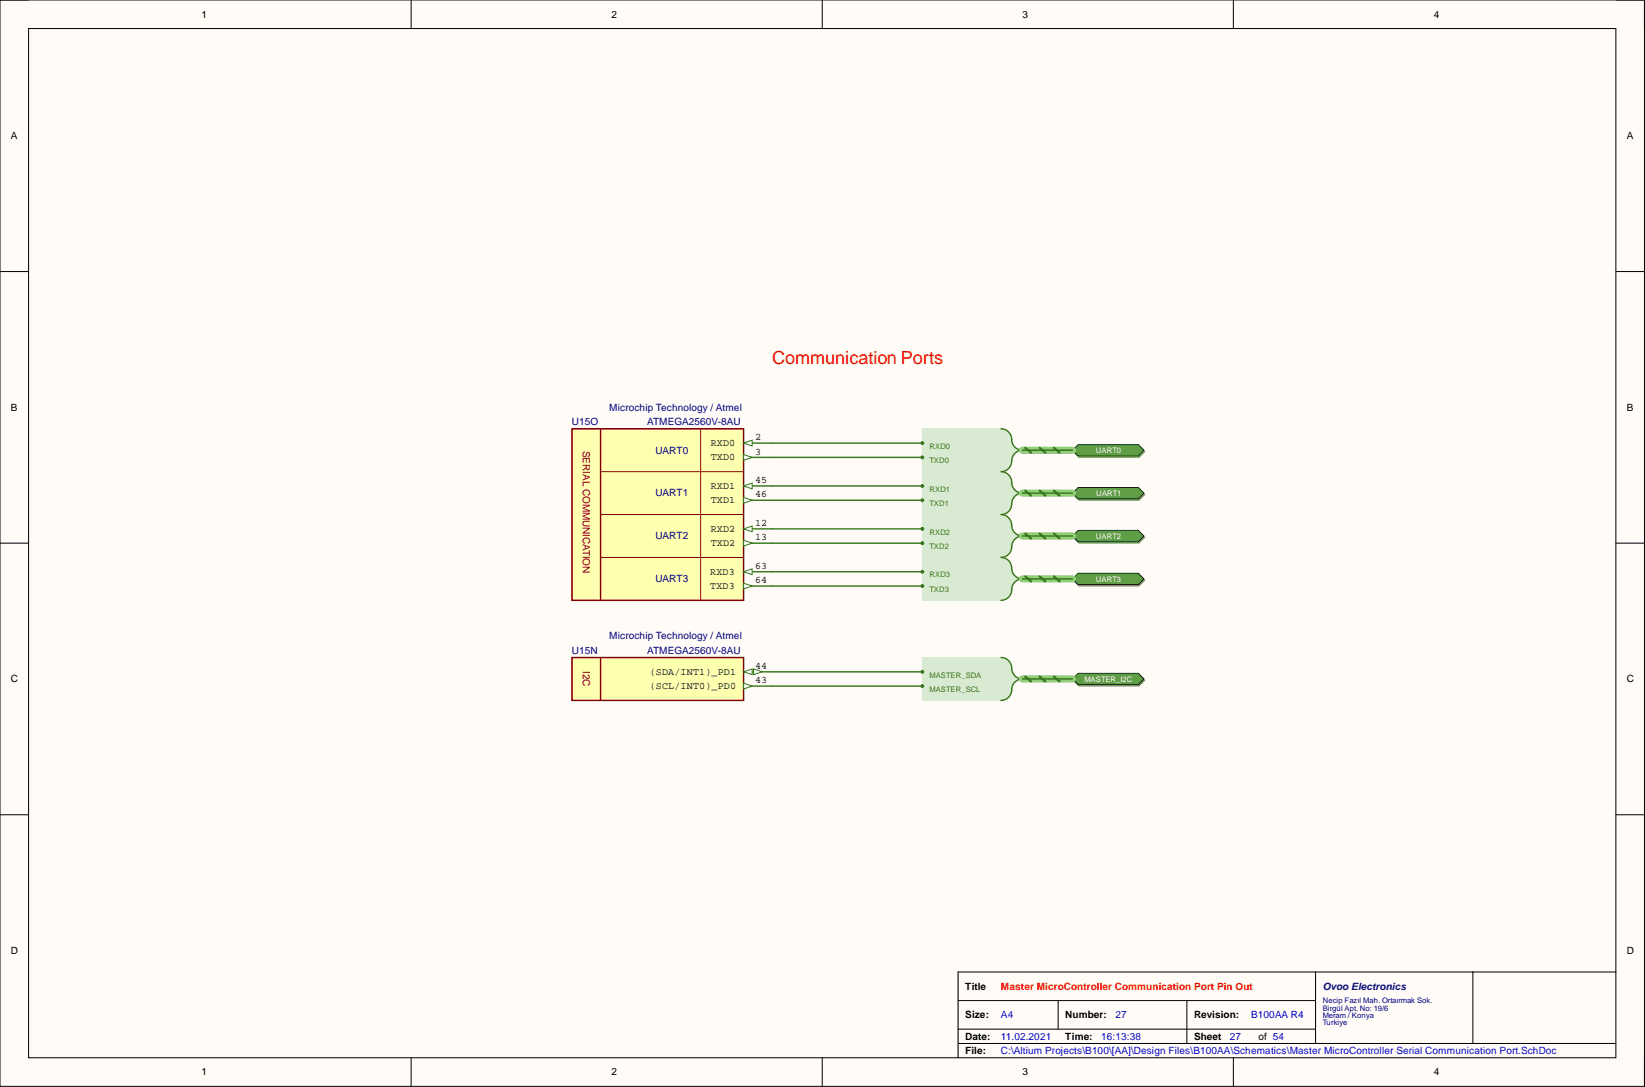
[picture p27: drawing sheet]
<svg xmlns="http://www.w3.org/2000/svg" width="292mm" height="193mm" viewBox="0 0 292 193" stroke-linecap="round" stroke-linejoin="round" font-family="sans-serif">
<defs><g id="words">
<text font-size="3.2" fill="#f00" x="137.1" y="64.5">Communication Ports</text>
<g font-size="1.8">
<text x="35.8" y="3.1">1</text>
<text x="108.6" y="3.1">2</text>
<text x="181.6" y="3.1">3</text>
<text x="254.6" y="3.1">4</text>
<text x="1.9" y="24.7">A</text>
<text x="288.9" y="24.7">A</text>
<text x="1.9" y="72.9">B</text>
<text x="288.9" y="72.9">B</text>
<text x="126.2" y="79.2">RXD0</text>
<text x="126.2" y="81.7">TXD0</text>
<text x="134.1" y="78.2">2</text>
<text x="134.1" y="80.7">3</text>
<text x="126.2" y="86.8">RXD1</text>
<text x="126.2" y="89.3">TXD1</text>
<text x="134.1" y="85.8">45</text>
<text x="134.1" y="88.3">46</text>
<text x="126.2" y="94.4">RXD2</text>
<text x="134.1" y="93.4">12</text>
<text x="134.1" y="95.9">13</text>
<text x="126.2" y="96.9">TXD2</text>
<text x="134.1" y="101">63</text>
<text x="126.1" y="104.5">TXD3</text>
<text x="126.1" y="102">RXD3</text>
<text x="134.1" y="103.5">64</text>
<text x="115.4" y="119.8">(SDA/INT1)_PD1</text>
<text x="134.1" y="118.8">44</text>
<text x="1.9" y="121.1">C</text>
<text x="115.4" y="122.3">(SCL/INT0)_PD0</text>
<text x="134.1" y="121.3">43</text>
<text x="288.9" y="121.1">C</text>
<text x="1.9" y="169.3">D</text>
<text x="288.9" y="169.3">D</text>
<text x="171.4" y="175.7">Title</text>
<text x="171.4" y="180.8">Size:</text>
<text x="171.4" y="184.6">Date:</text>
<text x="189.2" y="180.8">Number:</text>
<text x="189.2" y="184.6">Time:</text>
<text x="212" y="180.8">Revision:</text>
<text x="212" y="184.6">Sheet</text>
<text x="223.4" y="184.6">of 54</text>
<text x="35.8" y="190.9">1</text>
<text x="108.6" y="190.9">2</text>
<text x="171.4" y="187.1">File:</text>
<text x="181.6" y="190.9">3</text>
<text x="254.6" y="190.9">4</text>
</g>
<g font-size="1.8" fill="#000080">
<text x="101.6" y="75.4">U15O</text>
<text x="108.2" y="72.9">Microchip Technology / Atmel</text>
<text x="114.9" y="75.4">ATMEGA2560V-8AU</text>
<text x="116.4" y="80.5">UART0</text>
<text x="116.4" y="88.1">UART1</text>
<text x="116.4" y="95.7">UART2</text>
<text x="116.4" y="103.4">UART3</text>
<text x="108.2" y="113.5">Microchip Technology / Atmel</text>
<text x="101.6" y="116">U15N</text>
<text x="114.9" y="116">ATMEGA2560V-8AU</text>
<text x="234.9" y="175.7">Ovoo Electronics</text>
</g>
<g font-size="1.8" fill="#980000">
<text x="103.5" y="80" transform="rotate(90 103.5 80)">SERIAL COMMUNICATION</text>
<text x="103.5" y="119.1" transform="rotate(90 103.5 119.1)">I2C</text>
</g>
<text font-size="1.8" fill="#f00" x="177.7" y="175.7">Master MicroController Communication Port Pin Out</text>
<g font-size="1.8" fill="#00f">
<text x="177.7" y="184.6">11.02.2021</text>
<text x="177.7" y="180.8">A4</text>
<text x="195.5" y="184.6">16:13:38</text>
<text x="198.1" y="180.8">27</text>
<text x="218.4" y="184.6">27</text>
<text x="222.2" y="180.8">B100AA R4</text>
<text x="177.7" y="187.1">C:\Altium Projects\B100\[AA]\Design Files\B100AA\Schematics\Master MicroController Serial Communication Port.SchDoc</text>
</g>
<g font-size="1.4" fill="#38761d">
<text x="165" y="79.7">RXD0</text>
<text x="165" y="82.2">TXD0</text>
<text x="165" y="87.3">RXD1</text>
<text x="165" y="89.8">TXD1</text>
<text x="165" y="94.9">RXD2</text>
<text x="165" y="97.4">TXD2</text>
<text x="165" y="102.5">RXD3</text>
<text x="165" y="105.1">TXD3</text>
<text x="165" y="120.3">MASTER_SDA</text>
<text x="165" y="122.8">MASTER_SCL</text>
</g>
<g font-size="1.4" fill="#fff">
<text x="194.6" y="80.4">UART0</text>
<text x="194.7" y="88">UART1</text>
<text x="194.6" y="95.7">UART2</text>
<text x="194.6" y="103.3">UART3</text>
<text x="192.6" y="121">MASTER_I2C</text>
</g>
<g font-size="1.4" fill="#000080">
<text x="234.9" y="178.1">Necip Fazıl Mah. Ortaırmak Sok.</text>
<text x="234.9" y="179.4">Birgül Apt. No: 19/6</text>
<text x="234.9" y="180.7">Meram / Konya</text>
<text x="234.9" y="181.9">Turkiye</text>
</g>
</g></defs>
<path d="M0 0h292v192.9h-292z" fill-rule="evenodd" fill="#fffcf8"/>
<path d="M0 0h292v192.9h-292z" fill="none" stroke="#000" stroke-width=".18"/>
<path d="M5.1 5.1h281.8v182.7h-281.8z" fill-rule="evenodd" fill="#fffcf8"/>
<g fill="none" stroke="#000" stroke-width=".18">
<path d="M0 0h5.1M73 0v5.1M146 0v5.1M219 0v5.1M286.9 0h5.1v5.1M5.1 5.1h281.8v182.7h-281.8zM0 48.2h5.1M286.9 48.2h5.1M0 96.4h5.1M286.9 96.4h5.1M0 144.6h5.1M286.9 144.6h5.1"/>
<path d="M170.1 177.6h63.5M187.9 177.6v5.1M210.8 177.6v7.6M233.6 172.6v12.6M261.5 172.6v12.6M286.9 172.6h-116.8v15.2M73 187.8v5.1M146 187.8v5.1M170.1 185.2h116.8M170.1 182.7h63.5M219 187.8v5.1M292 187.8v5.1"/>
</g>
<path d="M163.8 76.1h13.9a1.96 1.96 0 0 1 1.9 2.4l.5 .8 1 .6-1 .7-.5 .8a1.96 1.96 0 0 1-1.9 2.3h-13.9z" fill-rule="evenodd" fill="#d9ead3"/>
<path d="M163.8 76.1h13.9a1.96 1.96 0 0 1 1.9 2.4l.5 .8 1 .6-1 .7-.5 .8a1.96 1.96 0 0 1-1.9 2.3h-13.9z" fill="none" stroke="#d9ead3" stroke-width=".18"/>
<path d="M177.7 76.1a1.9 1.9 0 0 1 1.9 1.9 1.9 1.9 0 0 0 2 1.9 2.07 2.07 0 0 0-2 2.4 1.9 1.9 0 0 1-1.9 1.4" fill="none" stroke="#38761d" stroke-width=".25"/>
<circle cx="163.8" cy="78.7" r=".25" fill="#38761d"/>
<circle cx="163.8" cy="78.7" r=".25" fill="none" stroke="#38761d" stroke-width=".18"/>
<circle cx="163.8" cy="81.2" r=".25" fill="#38761d"/>
<circle cx="163.8" cy="81.2" r=".25" fill="none" stroke="#38761d" stroke-width=".18"/>
<path d="M190.6 80.2l1-1h10.7l1 1-1 1h-10.7z" fill-rule="evenodd" fill="#8ba480"/>
<path d="M190.6 80.2l1-1h10.7l1 1-1 1h-10.7z" fill="none" stroke="#77906c" stroke-width=".18"/>
<path d="M190.4 79.9l1-1h10.7l1 1-1 1h-10.7z" fill-rule="evenodd" fill="#609e45"/>
<path d="M190.4 79.9l1-1h10.7l1 1-1 1h-10.7z" fill="none" stroke="#003a00" stroke-width=".18"/>
<path d="M163.8 83.7h13.9a1.96 1.96 0 0 1 1.9 2.4l.5 .8 1 .6-1 .7-.5 .8a1.96 1.96 0 0 1-1.9 2.3h-13.9z" fill-rule="evenodd" fill="#d9ead3"/>
<path d="M163.8 83.7h13.9a1.96 1.96 0 0 1 1.9 2.4l.5 .8 1 .6-1 .7-.5 .8a1.96 1.96 0 0 1-1.9 2.3h-13.9z" fill="none" stroke="#d9ead3" stroke-width=".18"/>
<path d="M177.7 83.7a1.9 1.9 0 0 1 1.9 1.9 1.9 1.9 0 0 0 2 1.9 2.07 2.07 0 0 0-2 2.5 1.9 1.9 0 0 1-1.9 1.3" fill="none" stroke="#38761d" stroke-width=".25"/>
<circle cx="163.8" cy="86.3" r=".25" fill="#38761d"/>
<circle cx="163.8" cy="86.3" r=".25" fill="none" stroke="#38761d" stroke-width=".18"/>
<circle cx="163.8" cy="88.8" r=".25" fill="#38761d"/>
<circle cx="163.8" cy="88.8" r=".25" fill="none" stroke="#38761d" stroke-width=".18"/>
<path d="M190.6 87.8l1-1h10.7l1 1-1 1h-10.7z" fill-rule="evenodd" fill="#8ba480"/>
<path d="M190.6 87.8l1-1h10.7l1 1-1 1h-10.7z" fill="none" stroke="#77906c" stroke-width=".18"/>
<path d="M190.4 87.5l1-1h10.7l1 1-1 1h-10.7z" fill-rule="evenodd" fill="#609e45"/>
<path d="M190.4 87.5l1-1h10.7l1 1-1 1h-10.7z" fill="none" stroke="#003a00" stroke-width=".18"/>
<path d="M163.8 91.3h13.9a1.96 1.96 0 0 1 1.9 2.4l.5 .8 1 .7-1 .6-.5 .8a1.96 1.96 0 0 1-1.9 2.4h-13.9z" fill-rule="evenodd" fill="#d9ead3"/>
<path d="M163.8 91.3h13.9a1.96 1.96 0 0 1 1.9 2.4l.5 .8 1 .7-1 .6-.5 .8a1.96 1.96 0 0 1-1.9 2.4h-13.9z" fill="none" stroke="#d9ead3" stroke-width=".18"/>
<path d="M177.7 91.3a1.9 1.9 0 0 1 1.9 2 1.9 1.9 0 0 0 2 1.9 2.07 2.07 0 0 0-2 2.4 1.9 1.9 0 0 1-1.9 1.4" fill="none" stroke="#38761d" stroke-width=".25"/>
<circle cx="163.8" cy="93.9" r=".25" fill="#38761d"/>
<circle cx="163.8" cy="93.9" r=".25" fill="none" stroke="#38761d" stroke-width=".18"/>
<circle cx="163.8" cy="96.4" r=".25" fill="#38761d"/>
<circle cx="163.8" cy="96.4" r=".25" fill="none" stroke="#38761d" stroke-width=".18"/>
<path d="M190.6 95.4l1-1h10.7l1 1-1 1h-10.7z" fill-rule="evenodd" fill="#8ba480"/>
<path d="M190.6 95.4l1-1h10.7l1 1-1 1h-10.7z" fill="none" stroke="#77906c" stroke-width=".18"/>
<path d="M190.4 95.2l1-1h10.7l1 1-1 1h-10.7z" fill-rule="evenodd" fill="#609e45"/>
<path d="M190.4 95.2l1-1h10.7l1 1-1 1h-10.7z" fill="none" stroke="#003a00" stroke-width=".18"/>
<path d="M163.8 99h13.9a1.96 1.96 0 0 1 1.9 2.3l.5 .8 1 .7-1 .6-.5 .8a1.96 1.96 0 0 1-1.9 2.4h-13.9z" fill-rule="evenodd" fill="#d9ead3"/>
<path d="M163.8 99h13.9a1.96 1.96 0 0 1 1.9 2.3l.5 .8 1 .7-1 .6-.5 .8a1.96 1.96 0 0 1-1.9 2.4h-13.9z" fill="none" stroke="#d9ead3" stroke-width=".18"/>
<path d="M177.7 99a1.9 1.9 0 0 1 1.9 1.9 1.9 1.9 0 0 0 2 1.9 2.07 2.07 0 0 0-2 2.4 1.9 1.9 0 0 1-1.9 1.4" fill="none" stroke="#38761d" stroke-width=".25"/>
<circle cx="163.8" cy="101.5" r=".25" fill="#38761d"/>
<circle cx="163.8" cy="101.5" r=".25" fill="none" stroke="#38761d" stroke-width=".18"/>
<circle cx="163.8" cy="104" r=".25" fill="#38761d"/>
<circle cx="163.8" cy="104" r=".25" fill="none" stroke="#38761d" stroke-width=".18"/>
<path d="M190.6 103l1-1h10.7l1 1-1 1h-10.7z" fill-rule="evenodd" fill="#8ba480"/>
<path d="M190.6 103l1-1h10.7l1 1-1 1h-10.7z" fill="none" stroke="#77906c" stroke-width=".18"/>
<path d="M190.4 102.8l1-1h10.7l1 1-1 1h-10.7z" fill-rule="evenodd" fill="#609e45"/>
<path d="M190.4 102.8l1-1h10.7l1 1-1 1h-10.7z" fill="none" stroke="#003a00" stroke-width=".18"/>
<path d="M101.6 76.1h30.4v30.5h-30.4z" fill-rule="evenodd" fill="#ffffb0"/>
<path d="M101.6 76.1h30.4v30.5h-30.4z" fill="none" stroke="#800000" stroke-width=".25"/>
<path d="M132 78.7h5.1" fill="none" stroke="#38761d" stroke-width=".25"/>
<path d="M132 78.7l1.6-.5v1z" fill="#f8fcff"/>
<path d="M132 78.7l1.6-.5v1z" fill="none" stroke="#38761d" stroke-width=".18"/>
<path d="M132 81.2h5.1" fill="none" stroke="#38761d" stroke-width=".25"/>
<path d="M132 80.7l1.6 .5-1.6 .5z" fill="#f8fcff"/>
<path d="M132 80.7l1.6 .5-1.6 .5z" fill="none" stroke="#38761d" stroke-width=".18"/>
<path d="M132 93.9h5.1" fill="none" stroke="#38761d" stroke-width=".25"/>
<path d="M132 93.9l1.6-.5v1z" fill="#f8fcff"/>
<path d="M132 93.9l1.6-.5v1z" fill="none" stroke="#38761d" stroke-width=".18"/>
<path d="M132 96.4h5.1" fill="none" stroke="#38761d" stroke-width=".25"/>
<path d="M132 95.9l1.6 .5-1.6 .5z" fill="#f8fcff"/>
<path d="M132 95.9l1.6 .5-1.6 .5z" fill="none" stroke="#38761d" stroke-width=".18"/>
<path d="M132 86.3h5.1" fill="none" stroke="#38761d" stroke-width=".25"/>
<path d="M132 86.3l1.6-.5v1z" fill="#f8fcff"/>
<path d="M132 86.3l1.6-.5v1z" fill="none" stroke="#38761d" stroke-width=".18"/>
<path d="M132 88.8h5.1" fill="none" stroke="#38761d" stroke-width=".25"/>
<path d="M132 88.3l1.6 .5-1.6 .5z" fill="#f8fcff"/>
<path d="M132 88.3l1.6 .5-1.6 .5z" fill="none" stroke="#38761d" stroke-width=".18"/>
<path d="M132 104h5.1" fill="none" stroke="#38761d" stroke-width=".25"/>
<path d="M132 103.5l1.6 .5-1.6 .5z" fill="#f8fcff"/>
<path d="M132 103.5l1.6 .5-1.6 .5z" fill="none" stroke="#38761d" stroke-width=".18"/>
<path d="M132 101.5h5.1" fill="none" stroke="#38761d" stroke-width=".25"/>
<path d="M132 101.5l1.6-.5v1z" fill="#f8fcff"/>
<path d="M132 101.5l1.6-.5v1z" fill="none" stroke="#38761d" stroke-width=".18"/>
<path d="M106.6 76.1v30.5" fill="none" stroke="#980000" stroke-width=".25"/>
<path d="M124.4 76.1v30.5M106.6 83.7h25.4M106.6 91.3h25.4M106.6 99h25.4" fill="none" stroke="#980000" stroke-width=".18"/>
<path d="M163.8 116.7h13.9a1.96 1.96 0 0 1 1.9 2.4l.5 .8 1 .6-1 .7-.5 .8a1.96 1.96 0 0 1-1.9 2.3h-13.9z" fill-rule="evenodd" fill="#d9ead3"/>
<path d="M163.8 116.7h13.9a1.96 1.96 0 0 1 1.9 2.4l.5 .8 1 .6-1 .7-.5 .8a1.96 1.96 0 0 1-1.9 2.3h-13.9z" fill="none" stroke="#d9ead3" stroke-width=".18"/>
<path d="M177.7 116.7a1.9 1.9 0 0 1 1.9 1.9 1.9 1.9 0 0 0 2 1.9 2.07 2.07 0 0 0-2 2.4 1.9 1.9 0 0 1-1.9 1.4" fill="none" stroke="#38761d" stroke-width=".25"/>
<circle cx="163.8" cy="119.3" r=".25" fill="#38761d"/>
<circle cx="163.8" cy="119.3" r=".25" fill="none" stroke="#38761d" stroke-width=".18"/>
<circle cx="163.8" cy="121.8" r=".25" fill="#38761d"/>
<circle cx="163.8" cy="121.8" r=".25" fill="none" stroke="#38761d" stroke-width=".18"/>
<path d="M190.6 120.8l1-1h10.7l1 1-1 1h-10.7z" fill-rule="evenodd" fill="#8ba480"/>
<path d="M190.6 120.8l1-1h10.7l1 1-1 1h-10.7z" fill="none" stroke="#77906c" stroke-width=".18"/>
<path d="M190.4 120.5l1-1h10.7l1 1-1 1h-10.7z" fill-rule="evenodd" fill="#609e45"/>
<path d="M190.4 120.5l1-1h10.7l1 1-1 1h-10.7z" fill="none" stroke="#003a00" stroke-width=".18"/>
<path d="M181.6 120.5h8.8" fill="none" stroke="#92d077" stroke-width="1.3"/>
<path d="M182.1 120.1l1 .9M184.6 120.1l1 .9M187.1 120.1l1.1 .9" fill="none" stroke="#38761d" stroke-width=".38"/>
<path d="M137.1 121.8h26.7M181.6 120.5h8.8" fill="none" stroke="#38761d" stroke-width=".25"/>
<path d="M101.6 116.7h30.4v7.6h-30.4z" fill-rule="evenodd" fill="#ffffb0"/>
<path d="M101.6 116.7h30.4v7.6h-30.4z" fill="none" stroke="#800000" stroke-width=".25"/>
<path d="M132 121.8h5.1" fill="none" stroke="#38761d" stroke-width=".25"/>
<path d="M132 121.3l1.6 .5-1.6 .5z" fill="#f8fcff"/>
<path d="M132 121.3l1.6 .5-1.6 .5z" fill="none" stroke="#38761d" stroke-width=".18"/>
<path d="M132 119.3h5.1" fill="none" stroke="#38761d" stroke-width=".25"/>
<path d="M132 119.3l1.6-.5v1z" fill="#f8fcff"/>
<path d="M132 119.3l1.6-.5v1z" fill="none" stroke="#38761d" stroke-width=".18"/>
<path d="M133.8 118.8l1.5 .5-1.5 .5z" fill="#f8fcff"/>
<path d="M133.8 118.8l1.5 .5-1.5 .5z" fill="none" stroke="#38761d" stroke-width=".18"/>
<path d="M106.6 116.7v7.6" fill="none" stroke="#980000" stroke-width=".25"/>
<g fill="none" stroke="#38761d" stroke-width=".25">
<path d="M137.1 78.7h26.7M181.6 79.9h8.8M137.1 96.4h26.7M137.1 93.9h26.7M137.1 88.8h26.7M137.1 86.3h26.7M137.1 81.2h26.7M181.6 95.2h8.8M181.6 87.5h8.8M137.1 119.3h26.7M137.1 104h26.7M137.1 101.5h26.7"/>
<path d="M181.6 102.8h8.8"/>
</g>
<path d="M181.6 79.9h8.8M181.6 95.2h8.8M181.6 87.5h8.8M181.6 102.8h8.8" fill="none" stroke="#92d077" stroke-width="1.3"/>
<path d="M182.1 79.5l1 .9M184.6 79.5l1 .9M187.1 79.5l1.1 .9M182.1 94.7l1 .9M182.1 87.1l1 .9M184.6 94.7l1 .9M184.6 87.1l1 .9M187.1 94.7l1.1 .9M187.1 87.1l1.1 .9M182.1 102.3l1 .9M184.6 102.3l1 .9M187.1 102.3l1.1 .9" fill="none" stroke="#38761d" stroke-width=".38"/>
<use href="#words"/>
</svg>
